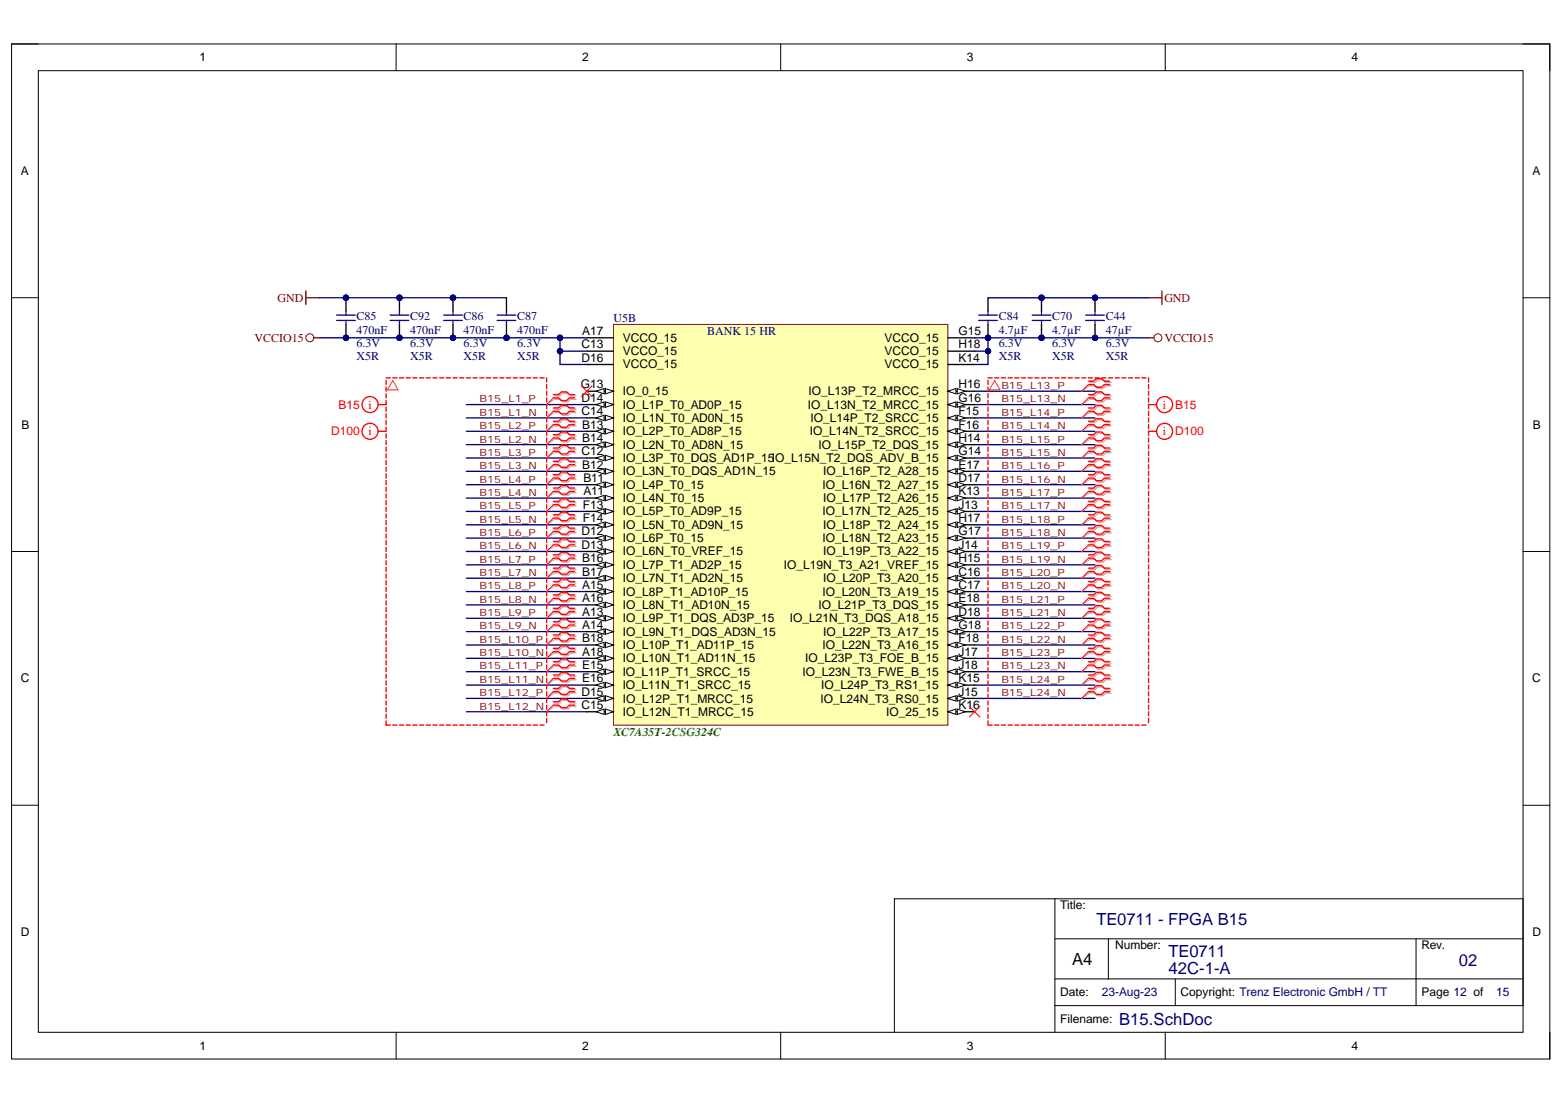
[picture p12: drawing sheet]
<svg xmlns="http://www.w3.org/2000/svg" width="297mm" height="210mm" viewBox="0 0 297 210" stroke-linecap="round" stroke-linejoin="round" font-family="sans-serif">
<defs><g id="words">
<g font-size="3.2" fill="#000080">
<text x="208.4" y="175.8">TE0711 - FPGA B15</text>
<text x="222.1" y="185.2">42C-1-A</text>
<text x="222.1" y="181.9">TE0711</text>
<text x="277.2" y="183.6">02</text>
<text x="212.7" y="194.8">B15.SchDoc</text>
</g>
<text font-size="3.2" x="203.8" y="183.4">A4</text>
<g font-size="2.3">
<text x="37.9" y="11.7">1</text>
<text x="110.7" y="11.7">2</text>
<text x="183.8" y="11.7">3</text>
<text x="256.8" y="11.7">4</text>
<text x="4" y="33.3">A</text>
<text x="291.2" y="33.3">A</text>
<text x="110.6" y="63.7">A17</text>
<text x="118.4" y="65">VCCO_15</text>
<text x="168.1" y="65">VCCO_15</text>
<text x="182.2" y="63.7">G15</text>
<text x="110.5" y="66.3">C13</text>
<text x="110.5" y="68.8">D16</text>
<text x="118.4" y="67.5">VCCO_15</text>
<text x="118.4" y="70.1">VCCO_15</text>
<text x="168.1" y="70.1">VCCO_15</text>
<text x="168.1" y="67.5">VCCO_15</text>
<text x="182.2" y="68.8">K14</text>
<text x="182.2" y="66.3">H18</text>
<text x="110.4" y="73.9">G13</text>
<text x="110.5" y="76.4">D14</text>
<text x="118.4" y="75.1">IO_0_15</text>
<text x="118.4" y="77.7">IO_L1P_T0_AD0P_15</text>
<text x="153.5" y="77.7">IO_L13N_T2_MRCC_15</text>
<text x="153.7" y="75.1">IO_L13P_T2_MRCC_15</text>
<text x="182.2" y="73.9">H16</text>
<text x="182.2" y="76.4">G16</text>
<text x="4.1" y="81.5">B</text>
<text x="110.5" y="79">C14</text>
<text x="110.6" y="81.5">B13</text>
<text x="118.4" y="80.2">IO_L1N_T0_AD0N_15</text>
<text x="118.4" y="82.8">IO_L2P_T0_AD8P_15</text>
<text x="153.9" y="82.8">IO_L14N_T2_SRCC_15</text>
<text x="154.1" y="80.2">IO_L14P_T2_SRCC_15</text>
<text x="182.2" y="79">F15</text>
<text x="182.2" y="81.5">F16</text>
<text x="291.3" y="81.5">B</text>
<text x="110.5" y="86.6">C12</text>
<text x="110.6" y="84">B14</text>
<text x="110.6" y="89.1">B12</text>
<text x="118.4" y="85.3">IO_L2N_T0_AD8N_15</text>
<text x="118.4" y="87.9">IO_L3P_T0_DQS_AD1P_15IO_L15N_T2_DQS_ADV_B_15</text>
<text x="155.5" y="85.3">IO_L15P_T2_DQS_15</text>
<text x="182.2" y="84">H14</text>
<text x="182.2" y="86.6">G14</text>
<text x="182.2" y="89.1">E17</text>
<text x="110.9" y="91.7">B11</text>
<text x="110.9" y="94.2">A11</text>
<text x="118.4" y="90.4">IO_L3N_T0_DQS_AD1N_15</text>
<text x="118.4" y="92.9">IO_L4P_T0_15</text>
<text x="118.4" y="95.5">IO_L4N_T0_15</text>
<text x="156.3" y="92.9">IO_L16N_T2_A27_15</text>
<text x="156.4" y="90.4">IO_L16P_T2_A28_15</text>
<text x="156.4" y="95.5">IO_L17P_T2_A26_15</text>
<text x="182.2" y="91.7">D17</text>
<text x="182.2" y="94.2">K13</text>
<text x="110.5" y="101.8">D12</text>
<text x="110.7" y="96.7">F13</text>
<text x="110.7" y="99.3">F14</text>
<text x="118.4" y="98">IO_L5P_T0_AD9P_15</text>
<text x="118.4" y="100.5">IO_L5N_T0_AD9N_15</text>
<text x="156.3" y="98">IO_L17N_T2_A25_15</text>
<text x="156.4" y="100.5">IO_L18P_T2_A24_15</text>
<text x="182.2" y="96.7">J13</text>
<text x="182.2" y="99.3">H17</text>
<text x="182.2" y="101.8">G17</text>
<text x="110.5" y="104.3">D13</text>
<text x="110.6" y="106.9">B16</text>
<text x="118.4" y="103.1">IO_L6P_T0_15</text>
<text x="118.4" y="105.6">IO_L6N_T0_VREF_15</text>
<text x="156.3" y="103.1">IO_L18N_T2_A23_15</text>
<text x="156.4" y="105.6">IO_L19P_T3_A22_15</text>
<text x="182.2" y="104.3">J14</text>
<text x="182.2" y="106.9">H15</text>
<text x="110.6" y="109.4">B17</text>
<text x="110.6" y="112">A15</text>
<text x="118.4" y="108.2">IO_L7P_T1_AD2P_15</text>
<text x="118.4" y="110.7">IO_L7N_T1_AD2N_15</text>
<text x="118.4" y="113.2">IO_L8P_T1_AD10P_15</text>
<text x="149" y="108.2">IO_L19N_T3_A21_VREF_15</text>
<text x="156.3" y="113.2">IO_L20N_T3_A19_15</text>
<text x="156.4" y="110.7">IO_L20P_T3_A20_15</text>
<text x="182.2" y="109.4">C16</text>
<text x="182.2" y="112">C17</text>
<text x="110.6" y="114.5">A16</text>
<text x="110.6" y="117.1">A13</text>
<text x="110.6" y="119.6">A14</text>
<text x="118.4" y="115.8">IO_L8N_T1_AD10N_15</text>
<text x="118.4" y="118.3">IO_L9P_T1_DQS_AD3P_15</text>
<text x="150.1" y="118.3">IO_L21N_T3_DQS_A18_15</text>
<text x="155.5" y="115.8">IO_L21P_T3_DQS_15</text>
<text x="182.2" y="114.5">E18</text>
<text x="182.2" y="117.1">D18</text>
<text x="182.2" y="119.6">G18</text>
<text x="110.6" y="122.1">B18</text>
<text x="110.6" y="124.7">A18</text>
<text x="118.4" y="120.9">IO_L9N_T1_DQS_AD3N_15</text>
<text x="118.4" y="123.4">IO_L10P_T1_AD11P_15</text>
<text x="118.4" y="125.9">IO_L10N_T1_AD11N_15</text>
<text x="153" y="125.9">IO_L23P_T3_FOE_B_15</text>
<text x="156.3" y="123.4">IO_L22N_T3_A16_15</text>
<text x="156.4" y="120.9">IO_L22P_T3_A17_15</text>
<text x="182.2" y="122.1">F18</text>
<text x="182.2" y="124.7">J17</text>
<text x="4" y="129.7">C</text>
<text x="110.6" y="127.2">E15</text>
<text x="110.6" y="129.7">E16</text>
<text x="118.4" y="128.5">IO_L11P_T1_SRCC_15</text>
<text x="118.4" y="131">IO_L11N_T1_SRCC_15</text>
<text x="152.5" y="128.5">IO_L23N_T3_FWE_B_15</text>
<text x="156" y="131">IO_L24P_T3_RS1_15</text>
<text x="182.2" y="127.2">J18</text>
<text x="182.2" y="129.7">K15</text>
<text x="291.2" y="129.7">C</text>
<text x="110.5" y="132.3">D15</text>
<text x="110.5" y="134.8">C15</text>
<text x="118.4" y="133.6">IO_L12P_T1_MRCC_15</text>
<text x="118.4" y="136.1">IO_L12N_T1_MRCC_15</text>
<text x="155.9" y="133.6">IO_L24N_T3_RS0_15</text>
<text x="168.4" y="136.1">IO_25_15</text>
<text x="182.2" y="132.3">J15</text>
<text x="182.2" y="134.8">K16</text>
<text x="201.5" y="172.9">Title:</text>
<text x="4" y="178">D</text>
<text x="291.2" y="178">D</text>
<text x="211.9" y="180.5">Number:</text>
<text x="270.1" y="180.5">Rev.</text>
<text x="201.5" y="189.4">Date:</text>
<text x="224.4" y="189.4">Copyright: Trenz Electronic GmbH / TT</text>
<text x="270.1" y="189.4">Page 12 of</text>
<text x="201.5" y="194.5">Filename:</text>
<text x="37.9" y="199.6">1</text>
<text x="110.7" y="199.6">2</text>
<text x="183.8" y="199.6">3</text>
<text x="256.8" y="199.6">4</text>
</g>
<g font-size="2.3" fill="#800000">
<text x="52.7" y="57.3">GND</text>
<text x="221.3" y="57.3">GND</text>
<text x="48.3" y="65">VCCIO15</text>
<text x="221.3" y="65">VCCIO15</text>
</g>
<g font-size="2.3" fill="#000080">
<text x="67.8" y="60.9">C85</text>
<text x="67.8" y="63.5">470nF</text>
<text x="78" y="60.9">C92</text>
<text x="78" y="63.5">470nF</text>
<text x="88.1" y="60.9">C86</text>
<text x="88.1" y="63.5">470nF</text>
<text x="98.3" y="60.9">C87</text>
<text x="98.3" y="63.5">470nF</text>
<text x="116.6" y="61.2">U5B</text>
<text x="134.4" y="63.7">BANK 15 HR</text>
<text x="189.8" y="60.9">C84</text>
<text x="189.8" y="63.5">4.7µF</text>
<text x="200" y="60.9">C70</text>
<text x="200" y="63.5">4.7µF</text>
<text x="210.1" y="60.9">C44</text>
<text x="210.1" y="63.5">47µF</text>
<text x="67.8" y="66">6.3V</text>
<text x="67.8" y="68.5">X5R</text>
<text x="78" y="66">6.3V</text>
<text x="78" y="68.5">X5R</text>
<text x="88.1" y="66">6.3V</text>
<text x="88.1" y="68.5">X5R</text>
<text x="98.3" y="66">6.3V</text>
<text x="98.3" y="68.5">X5R</text>
<text x="189.8" y="66">6.3V</text>
<text x="189.8" y="68.5">X5R</text>
<text x="200" y="66">6.3V</text>
<text x="200" y="68.5">X5R</text>
<text x="210.1" y="66">6.3V</text>
<text x="210.1" y="68.5">X5R</text>
<text x="209.4" y="189.4">23-Aug-23</text>
<text x="284.3" y="189.4">15</text>
</g>
<g font-size="2.3" fill="#f00">
<text x="64.3" y="77.7">B15</text>
<text x="70" y="77.7">i</text>
<text x="221" y="77.7">i</text>
<text x="223.3" y="77.7">B15</text>
<text x="62.9" y="82.8">D100</text>
<text x="70" y="82.7">i</text>
<text x="221" y="82.7">i</text>
<text x="223.3" y="82.8">D100</text>
</g>
<text font-size="2.3" fill="#008000" x="116.6" y="139.9">XC7A35T-2CSG324C</text>
<g font-size="1.9" fill="#800000">
<text x="91.2" y="76.5">B15_L1_P</text>
<text x="190.3" y="73.9">B15_L13_P</text>
<text x="190.3" y="76.5">B15_L13_N</text>
<text x="91.2" y="81.6">B15_L2_P</text>
<text x="91.2" y="79.1">B15_L1_N</text>
<text x="190.3" y="79.1">B15_L14_P</text>
<text x="190.3" y="81.6">B15_L14_N</text>
<text x="91.2" y="84.1">B15_L2_N</text>
<text x="91.2" y="86.7">B15_L3_P</text>
<text x="91.2" y="89.2">B15_L3_N</text>
<text x="190.3" y="84.1">B15_L15_P</text>
<text x="190.3" y="86.7">B15_L15_N</text>
<text x="190.3" y="89.2">B15_L16_P</text>
<text x="91.2" y="91.7">B15_L4_P</text>
<text x="91.2" y="94.3">B15_L4_N</text>
<text x="190.3" y="91.7">B15_L16_N</text>
<text x="190.3" y="94.3">B15_L17_P</text>
<text x="91.2" y="96.8">B15_L5_P</text>
<text x="91.2" y="99.3">B15_L5_N</text>
<text x="91.2" y="101.9">B15_L6_P</text>
<text x="190.3" y="99.3">B15_L18_P</text>
<text x="190.3" y="101.9">B15_L18_N</text>
<text x="190.3" y="96.8">B15_L17_N</text>
<text x="91.2" y="107">B15_L7_P</text>
<text x="91.2" y="104.4">B15_L6_N</text>
<text x="190.3" y="107">B15_L19_N</text>
<text x="190.3" y="104.4">B15_L19_P</text>
<text x="91.2" y="109.5">B15_L7_N</text>
<text x="91.2" y="112.1">B15_L8_P</text>
<text x="190.3" y="109.5">B15_L20_P</text>
<text x="190.3" y="112.1">B15_L20_N</text>
<text x="91.2" y="114.6">B15_L8_N</text>
<text x="91.2" y="117.1">B15_L9_P</text>
<text x="91.2" y="119.7">B15_L9_N</text>
<text x="190.3" y="119.7">B15_L22_P</text>
<text x="190.3" y="114.6">B15_L21_P</text>
<text x="190.3" y="117.1">B15_L21_N</text>
<text x="91.2" y="122.2">B15_L10_P</text>
<text x="91.2" y="124.7">B15_L10_N</text>
<text x="190.3" y="122.2">B15_L22_N</text>
<text x="190.3" y="124.7">B15_L23_P</text>
<text x="91.2" y="127.3">B15_L11_P</text>
<text x="91.2" y="129.8">B15_L11_N</text>
<text x="190.3" y="127.3">B15_L23_N</text>
<text x="190.3" y="129.8">B15_L24_P</text>
<text x="91.2" y="132.4">B15_L12_P</text>
<text x="91.2" y="134.9">B15_L12_N</text>
<text x="190.3" y="132.4">B15_L24_N</text>
</g>
</g></defs>
<path d="M2.2 8.4h292.3v193h-292.3z" fill="none" stroke="#000" stroke-width=".19"/>
<path d="M7.3 13.4h282.1v182.9h-282.1z" fill-rule="evenodd" fill="#fff"/>
<g fill="none" stroke="#000" stroke-width=".19">
<path d="M2.2 8.4h5.1M7.3 13.4h282.1v182.9h-282.1zM75.3 8.4v5M148.4 8.4v5M221.4 8.4v5M289.4 8.4h5.1v5M2.2 56.6h5.1M289.4 56.6h5.1M2.2 104.9h5.1M289.4 104.9h5.1M2.2 153.1h5.1M289.4 153.1h5.1"/>
<path d="M200.5 170.9v25.4M200.5 178.5h88.9M210.6 178.5v7.6M269.1 178.5v12.7M75.3 196.3v5.1M148.4 196.3v5.1M200.5 191.2h88.9v-20.3h-119.4v25.4M200.5 186.1h88.9M221.4 196.3v5.1M223.4 186.1v5.1M294.5 196.3v5.1"/>
</g>
<path d="M106.4 66.8h5.1" fill="none" stroke="#000080" stroke-width=".25"/>
<circle cx="106.4" cy="66.8" r=".51" fill="#000080"/>
<circle cx="106.4" cy="66.8" r=".51" fill="none" stroke="#000080" stroke-width=".19"/>
<g fill="none" stroke="#000080" stroke-width=".25">
<path d="M88.6 76.9h22.9M88.6 79.5h22.9M185.2 74.4h22.9M185.2 76.9h22.9M185.2 79.5h22.9M88.6 89.6h22.9M88.6 87.1h22.9M88.6 82h22.9M88.6 84.5h22.9M88.6 92.2h22.9M88.6 99.8h22.9M88.6 94.7h22.9"/>
<path d="M88.6 97.2h22.9M185.2 89.6h22.9M185.2 87.1h22.9M185.2 82h22.9M185.2 84.5h22.9M185.2 92.2h22.9M185.2 99.8h22.9M185.2 94.7h22.9M185.2 97.2h22.9M88.6 117.6h22.9M88.6 112.5h22.9M88.6 115h22.9"/>
<path d="M88.6 109.9h22.9M88.6 107.4h22.9M88.6 102.3h22.9M88.6 104.9h22.9M185.2 117.6h22.9M185.2 112.5h22.9M185.2 115h22.9M185.2 109.9h22.9M185.2 107.4h22.9M185.2 102.3h22.9M185.2 104.9h22.9M88.6 120.1h22.9"/>
<path d="M88.6 122.6h22.9M88.6 125.2h22.9M88.6 127.7h22.9M88.6 130.3h22.9M88.6 132.8h22.9M88.6 135.3h22.9M185.2 120.1h22.9M185.2 122.6h22.9M185.2 125.2h22.9M185.2 127.7h22.9M185.2 132.8h22.9M185.2 130.3h22.9"/>
</g>
<g fill="none" stroke="#d0a3a3" stroke-width=".25">
<path d="M105.4 75.3h1l.5-.5h1l.6 .5h1M105.4 75.9h1l.5 .5h1l.6-.5h1M105.4 77.8h1l.5-.5h1l.6 .5h1M105.4 78.4h1l.5 .6h1l.6-.6h1M207.1 77.8h1l.5-.5h1l.5 .5h1M207.1 78.4h1l.5 .6h1l.5-.6h1M207.1 75.3h1l.5-.5h1l.5 .5h1M207.1 75.9h1l.5 .5h1l.5-.5h1M207.1 72.7h1l.5-.5h1l.5 .5h1M207.1 73.4h1l.5 .5h1l.5-.5h1M105.4 80.4h1l.5-.6h1l.6 .6h1M105.4 81h1l.5 .5h1l.6-.5h1"/>
<path d="M105.4 82.9h1l.5-.5h1l.6 .5h1M105.4 83.5h1l.5 .5h1l.6-.5h1M105.4 85.4h1l.5-.5h1l.6 .5h1M105.4 86.1h1l.5 .5h1l.6-.5h1M105.4 88h1l.5-.5h1l.6 .5h1M105.4 88.6h1l.5 .5h1l.6-.5h1M105.4 90.5h1l.5-.5h1l.6 .5h1M105.4 91.1h1l.5 .5h1l.6-.5h1M105.4 93h1l.5-.5h1l.6 .5h1M105.4 93.7h1l.5 .5h1l.6-.5h1M105.4 95.6h1l.5-.5h1l.6 .5h1M105.4 96.2h1l.5 .5h1l.6-.5h1"/>
<path d="M105.4 98.1h1l.5-.5h1l.6 .5h1M105.4 98.8h1l.5 .5h1l.6-.5h1M207.1 98.1h1l.5-.5h1l.5 .5h1M207.1 98.8h1l.5 .5h1l.5-.5h1M207.1 90.5h1l.5-.5h1l.5 .5h1M207.1 91.1h1l.5 .6h1l.5-.6h1M207.1 88h1l.5-.5h1l.5 .5h1M207.1 88.6h1l.5 .5h1l.5-.5h1M207.1 85.4h1l.5-.5h1l.5 .5h1M207.1 86.1h1l.5 .5h1l.5-.5h1M207.1 82.9h1l.5-.5h1l.5 .5h1M207.1 83.5h1l.5 .5h1l.5-.5h1"/>
<path d="M207.1 80.4h1l.5-.6h1l.5 .6h1M207.1 81h1l.5 .5h1l.5-.5h1M207.1 95.6h1l.5-.5h1l.5 .5h1M207.1 96.2h1l.5 .5h1l.5-.5h1M207.1 93h1l.5-.5h1l.5 .5h1M207.1 93.7h1l.5 .5h1l.5-.5h1M105.4 105.7h1l.5-.5h1l.6 .5h1M105.4 106.4h1l.5 .5h1l.6-.5h1M105.4 108.3h1l.5-.5h1l.6 .5h1M105.4 108.9h1l.5 .5h1l.6-.5h1M105.4 110.8h1l.5-.5h1l.6 .5h1M105.4 111.5h1l.5 .5h1l.6-.5h1"/>
<path d="M105.4 113.4h1l.5-.5h1l.6 .5h1M105.4 114h1l.5 .5h1l.6-.5h1M105.4 115.9h1l.5-.5h1l.6 .5h1M105.4 116.5h1l.5 .5h1l.6-.5h1M105.4 118.4h1l.5-.5h1l.6 .5h1M105.4 119.1h1l.5 .5h1l.6-.5h1M105.4 100.7h1l.5-.5h1l.6 .5h1M105.4 101.3h1l.5 .5h1l.6-.5h1M105.4 103.2h1l.5-.5h1l.6 .5h1M105.4 103.8h1l.5 .5h1l.6-.5h1M207.1 100.7h1l.5-.5h1l.5 .5h1M207.1 101.3h1l.5 .5h1l.5-.5h1"/>
<path d="M207.1 118.4h1l.5-.5h1l.5 .5h1M207.1 119.1h1l.5 .5h1l.5-.5h1M207.1 115.9h1l.5-.5h1l.5 .5h1M207.1 116.5h1l.5 .6h1l.5-.6h1M207.1 113.4h1l.5-.5h1l.5 .5h1M207.1 114h1l.5 .5h1l.5-.5h1M207.1 110.8h1l.5-.5h1l.5 .5h1M207.1 111.5h1l.5 .5h1l.5-.5h1M207.1 108.3h1l.5-.5h1l.5 .5h1M207.1 108.9h1l.5 .5h1l.5-.5h1M207.1 105.7h1l.5-.5h1l.5 .5h1M207.1 106.4h1l.5 .5h1l.5-.5h1"/>
<path d="M207.1 103.2h1l.5-.5h1l.5 .5h1M207.1 103.8h1l.5 .6h1l.5-.6h1M105.4 133.7h1l.5-.5h1l.6 .5h1M105.4 134.3h1l.5 .5h1l.6-.5h1M105.4 131.1h1l.5-.5h1l.6 .5h1M105.4 131.8h1l.5 .5h1l.6-.5h1M105.4 128.6h1l.5-.5h1l.6 .5h1M105.4 129.2h1l.5 .5h1l.6-.5h1M105.4 126.1h1l.5-.6h1l.6 .6h1M105.4 126.7h1l.5 .5h1l.6-.5h1M105.4 123.5h1l.5-.5h1l.6 .5h1M105.4 124.2h1l.5 .5h1l.6-.5h1"/>
<path d="M105.4 121h1l.5-.5h1l.6 .5h1M105.4 121.6h1l.5 .5h1l.6-.5h1M207.1 121h1l.5-.5h1l.5 .5h1M207.1 121.6h1l.5 .5h1l.5-.5h1M207.1 126.1h1l.5-.5h1l.5 .5h1M207.1 126.7h1l.5 .5h1l.5-.5h1M207.1 123.5h1l.5-.5h1l.5 .5h1M207.1 124.2h1l.5 .5h1l.5-.5h1M207.1 131.1h1l.5-.5h1l.5 .5h1M207.1 131.8h1l.5 .5h1l.5-.5h1M207.1 128.6h1l.5-.5h1l.5 .5h1M207.1 129.2h1l.5 .5h1l.5-.5h1"/>
</g>
<g fill="none" stroke="#d0a3a3" stroke-width=".19">
<path d="M105.4 75.9l-1.5 1M105.4 78.4l-1.5 1.1M207.1 78.4l-1.5 1.1M207.1 75.9l-1.5 1M207.1 73.4l-1.5 1M105.4 81l-1.5 1M105.4 83.5l-1.5 1M105.4 86.1l-1.5 1M105.4 88.6l-1.5 1M105.4 91.1l-1.5 1.1M105.4 93.7l-1.5 1M105.4 96.2l-1.5 1"/>
<path d="M105.4 98.8l-1.5 1M207.1 98.8l-1.5 1M207.1 91.1l-1.5 1.1M207.1 88.6l-1.5 1M207.1 86.1l-1.5 1M207.1 83.5l-1.5 1M207.1 81l-1.5 1M207.1 96.2l-1.5 1M207.1 93.7l-1.5 1M105.4 106.4l-1.5 1M105.4 108.9l-1.5 1M105.4 111.5l-1.5 1"/>
<path d="M105.4 114l-1.5 1M105.4 116.5l-1.5 1.1M105.4 119.1l-1.5 1M105.4 101.3l-1.5 1M105.4 103.8l-1.5 1.1M207.1 101.3l-1.5 1M207.1 119.1l-1.5 1M207.1 116.5l-1.5 1.1M207.1 114l-1.5 1M207.1 111.5l-1.5 1M207.1 108.9l-1.5 1M207.1 106.4l-1.5 1"/>
<path d="M207.1 103.8l-1.5 1.1M105.4 134.3l-1.5 1M105.4 131.8l-1.5 1M105.4 129.2l-1.5 1.1M105.4 126.7l-1.5 1M105.4 124.2l-1.5 1M105.4 121.6l-1.5 1M207.1 121.6l-1.5 1M207.1 126.7l-1.5 1M207.1 124.2l-1.5 1M207.1 131.8l-1.5 1M207.1 129.2l-1.5 1.1"/>
</g>
<g fill="none" stroke="#f00" stroke-width=".25">
<path d="M105.2 75h1l.5-.5h1l.5 .5h1M105.2 75.7h1l.5 .5h1l.5-.5h1M105.2 77.6h1l.5-.6h1l.5 .6h1M105.2 78.2h1l.5 .5h1l.5-.5h1M206.8 77.6h1.1l.5-.5h1l.5 .5h1M206.8 78.2h1.1l.5 .5h1l.5-.5h1M206.8 75h1.1l.5-.5h1l.5 .5h1M206.8 75.7h1.1l.5 .5h1l.5-.5h1M206.8 72.5h1.1l.5-.5h1l.5 .5h1M206.8 73.1h1.1l.5 .5h1l.5-.5h1M105.2 80.1h1l.5-.5h1l.5 .5h1M105.2 80.7h1l.5 .5h1l.5-.5h1"/>
<path d="M105.2 82.6h1l.5-.5h1l.5 .5h1M105.2 83.3h1l.5 .5h1l.5-.5h1M105.2 85.2h1l.5-.5h1l.5 .5h1M105.2 85.8h1l.5 .5h1l.5-.5h1M105.2 87.7h1l.5-.5h1l.5 .5h1M105.2 88.3h1l.5 .6h1l.5-.6h1M105.2 90.3h1l.5-.6h1l.5 .6h1M105.2 90.9h1l.5 .5h1l.5-.5h1M105.2 92.8h1l.5-.5h1l.5 .5h1M105.2 93.4h1l.5 .5h1l.5-.5h1M105.2 95.3h1l.5-.5h1l.5 .5h1M105.2 96h1l.5 .5h1l.5-.5h1"/>
<path d="M105.2 97.9h1l.5-.5h1l.5 .5h1M105.2 98.5h1l.5 .5h1l.5-.5h1M206.8 97.9h1.1l.5-.5h1l.5 .5h1M206.8 98.5h1.1l.5 .5h1l.5-.5h1M206.8 90.3h1.1l.5-.6h1l.5 .6h1M206.8 90.9h1.1l.5 .5h1l.5-.5h1M206.8 87.7h1.1l.5-.5h1l.5 .5h1M206.8 88.3h1.1l.5 .6h1l.5-.6h1M206.8 85.2h1.1l.5-.5h1l.5 .5h1M206.8 85.8h1.1l.5 .5h1l.5-.5h1M206.8 82.6h1.1l.5-.5h1l.5 .5h1M206.8 83.3h1.1l.5 .5h1l.5-.5h1"/>
<path d="M206.8 80.1h1.1l.5-.5h1l.5 .5h1M206.8 80.7h1.1l.5 .5h1l.5-.5h1M206.8 95.3h1.1l.5-.5h1l.5 .5h1M206.8 96h1.1l.5 .5h1l.5-.5h1M206.8 92.8h1.1l.5-.5h1l.5 .5h1M206.8 93.4h1.1l.5 .5h1l.5-.5h1M105.2 105.5h1l.5-.5h1l.5 .5h1M105.2 106.1h1l.5 .5h1l.5-.5h1M105.2 108h1l.5-.5h1l.5 .5h1M105.2 108.7h1l.5 .5h1l.5-.5h1M105.2 110.6h1l.5-.5h1l.5 .5h1M105.2 111.2h1l.5 .5h1l.5-.5h1"/>
<path d="M105.2 113.1h1l.5-.5h1l.5 .5h1M105.2 113.7h1l.5 .6h1l.5-.6h1M105.2 115.6h1l.5-.5h1l.5 .5h1M105.2 116.3h1l.5 .5h1l.5-.5h1M105.2 118.2h1l.5-.5h1l.5 .5h1M105.2 118.8h1l.5 .5h1l.5-.5h1M105.2 100.4h1l.5-.5h1l.5 .5h1M105.2 101h1l.5 .6h1l.5-.6h1M105.2 102.9h1l.5-.5h1l.5 .5h1M105.2 103.6h1l.5 .5h1l.5-.5h1M206.8 100.4h1.1l.5-.5h1l.5 .5h1M206.8 101h1.1l.5 .6h1l.5-.6h1"/>
<path d="M206.8 118.2h1.1l.5-.5h1l.5 .5h1M206.8 118.8h1.1l.5 .5h1l.5-.5h1M206.8 115.6h1.1l.5-.5h1l.5 .5h1M206.8 116.3h1.1l.5 .5h1l.5-.5h1M206.8 113.1h1.1l.5-.5h1l.5 .5h1M206.8 113.7h1.1l.5 .6h1l.5-.6h1M206.8 110.6h1.1l.5-.5h1l.5 .5h1M206.8 111.2h1.1l.5 .5h1l.5-.5h1M206.8 108h1.1l.5-.5h1l.5 .5h1M206.8 108.7h1.1l.5 .5h1l.5-.5h1M206.8 105.5h1.1l.5-.5h1l.5 .5h1M206.8 106.1h1.1l.5 .5h1l.5-.5h1"/>
<path d="M206.8 102.9h1.1l.5-.5h1l.5 .5h1M206.8 103.6h1.1l.5 .5h1l.5-.5h1M105.2 133.4h1l.5-.5h1l.5 .5h1M105.2 134.1h1l.5 .5h1l.5-.5h1M105.2 130.9h1l.5-.5h1l.5 .5h1M105.2 131.5h1l.5 .5h1l.5-.5h1M105.2 128.3h1l.5-.5h1l.5 .5h1M105.2 129h1l.5 .5h1l.5-.5h1M105.2 125.8h1l.5-.5h1l.5 .5h1M105.2 126.4h1l.5 .5h1l.5-.5h1M105.2 123.3h1l.5-.5h1l.5 .5h1M105.2 123.9h1l.5 .5h1l.5-.5h1"/>
<path d="M105.2 120.7h1l.5-.5h1l.5 .5h1M105.2 121.4h1l.5 .5h1l.5-.5h1M206.8 120.7h1.1l.5-.5h1l.5 .5h1M206.8 121.4h1.1l.5 .5h1l.5-.5h1M206.8 125.8h1.1l.5-.5h1l.5 .5h1M206.8 126.4h1.1l.5 .5h1l.5-.5h1M206.8 123.3h1.1l.5-.5h1l.5 .5h1M206.8 123.9h1.1l.5 .5h1l.5-.5h1M206.8 130.9h1.1l.5-.5h1l.5 .5h1M206.8 131.5h1.1l.5 .5h1l.5-.5h1M206.8 128.3h1.1l.5-.5h1l.5 .5h1M206.8 129h1.1l.5 .5h1l.5-.5h1"/>
</g>
<g fill="none" stroke="#f00" stroke-width=".19">
<path d="M105.2 75.7l-1.3 1.2M105.2 78.2l-1.3 1.3M206.8 78.2l-1.2 1.3M206.8 75.7l-1.2 1.2M206.8 73.1l-1.2 1.3M105.2 80.7l-1.3 1.3M105.2 83.3l-1.3 1.2M105.2 85.8l-1.3 1.3M105.2 88.3l-1.3 1.3M105.2 90.9l-1.3 1.3M105.2 93.4l-1.3 1.3M105.2 96l-1.3 1.2"/>
<path d="M105.2 98.5l-1.3 1.3M206.8 98.5l-1.2 1.3M206.8 90.9l-1.2 1.3M206.8 88.3l-1.2 1.3M206.8 85.8l-1.2 1.3M206.8 83.3l-1.2 1.2M206.8 80.7l-1.2 1.3M206.8 96l-1.2 1.2M206.8 93.4l-1.2 1.3M105.2 106.1l-1.3 1.3M105.2 108.7l-1.3 1.2M105.2 111.2l-1.3 1.3"/>
<path d="M105.2 113.7l-1.3 1.3M105.2 116.3l-1.3 1.3M105.2 118.8l-1.3 1.3M105.2 101l-1.3 1.3M105.2 103.6l-1.3 1.3M206.8 101l-1.2 1.3M206.8 118.8l-1.2 1.3M206.8 116.3l-1.2 1.3M206.8 113.7l-1.2 1.3M206.8 111.2l-1.2 1.3M206.8 108.7l-1.2 1.2M206.8 106.1l-1.2 1.3"/>
<path d="M206.8 103.6l-1.2 1.3M105.2 134.1l-1.3 1.2M105.2 131.5l-1.3 1.3M105.2 129l-1.3 1.3M105.2 126.4l-1.3 1.3M105.2 123.9l-1.3 1.3M105.2 121.4l-1.3 1.2M206.8 121.4l-1.2 1.2M206.8 126.4l-1.2 1.3M206.8 123.9l-1.2 1.3M206.8 131.5l-1.2 1.3M206.8 129l-1.2 1.3"/>
</g>
<path d="M116.6 61.7h63.5v76.2h-63.5z" fill-rule="evenodd" fill="#ffffb0"/>
<path d="M116.6 61.7h63.5v76.2h-63.5z" fill="none" stroke="#800000" stroke-width=".19"/>
<path d="M111.5 74.4h5.1" fill="none" stroke="#000" stroke-width=".25"/>
<path d="M115.1 73.9l1.5 .5-1.5 .5z" fill="#f8fcff"/>
<path d="M115.1 73.9l1.5 .5-1.5 .5z" fill="none" stroke="#000" stroke-width=".19"/>
<path d="M113.3 74.4l1.5-.5v1z" fill="#f8fcff"/>
<path d="M113.3 74.4l1.5-.5v1z" fill="none" stroke="#000" stroke-width=".19"/>
<path d="M111.5 64.2h5.1M111.5 66.8h5.1M180.1 74.4h5.1" fill="none" stroke="#000" stroke-width=".25"/>
<path d="M180.1 74.4l1.6-.5v1z" fill="#f8fcff"/>
<path d="M180.1 74.4l1.6-.5v1z" fill="none" stroke="#000" stroke-width=".19"/>
<path d="M181.9 73.9l1.5 .5-1.5 .5z" fill="#f8fcff"/>
<path d="M181.9 73.9l1.5 .5-1.5 .5z" fill="none" stroke="#000" stroke-width=".19"/>
<path d="M111.5 76.9h5.1" fill="none" stroke="#000" stroke-width=".25"/>
<path d="M115.1 76.4l1.5 .5-1.5 .5z" fill="#f8fcff"/>
<path d="M115.1 76.4l1.5 .5-1.5 .5z" fill="none" stroke="#000" stroke-width=".19"/>
<path d="M113.3 76.9l1.5-.5v1z" fill="#f8fcff"/>
<path d="M113.3 76.9l1.5-.5v1z" fill="none" stroke="#000" stroke-width=".19"/>
<path d="M180.1 76.9h5.1" fill="none" stroke="#000" stroke-width=".25"/>
<path d="M180.1 76.9l1.6-.5v1z" fill="#f8fcff"/>
<path d="M180.1 76.9l1.6-.5v1z" fill="none" stroke="#000" stroke-width=".19"/>
<path d="M181.9 76.4l1.5 .5-1.5 .5z" fill="#f8fcff"/>
<path d="M181.9 76.4l1.5 .5-1.5 .5z" fill="none" stroke="#000" stroke-width=".19"/>
<path d="M111.5 79.5h5.1" fill="none" stroke="#000" stroke-width=".25"/>
<path d="M115.1 79l1.5 .5-1.5 .5z" fill="#f8fcff"/>
<path d="M115.1 79l1.5 .5-1.5 .5z" fill="none" stroke="#000" stroke-width=".19"/>
<path d="M113.3 79.5l1.5-.5v1z" fill="#f8fcff"/>
<path d="M113.3 79.5l1.5-.5v1z" fill="none" stroke="#000" stroke-width=".19"/>
<path d="M180.1 79.5h5.1" fill="none" stroke="#000" stroke-width=".25"/>
<path d="M180.1 79.5l1.6-.5v1z" fill="#f8fcff"/>
<path d="M180.1 79.5l1.6-.5v1z" fill="none" stroke="#000" stroke-width=".19"/>
<path d="M181.9 79l1.5 .5-1.5 .5z" fill="#f8fcff"/>
<path d="M181.9 79l1.5 .5-1.5 .5z" fill="none" stroke="#000" stroke-width=".19"/>
<path d="M111.5 82h5.1" fill="none" stroke="#000" stroke-width=".25"/>
<path d="M115.1 81.5l1.5 .5-1.5 .5z" fill="#f8fcff"/>
<path d="M115.1 81.5l1.5 .5-1.5 .5z" fill="none" stroke="#000" stroke-width=".19"/>
<path d="M113.3 82l1.5-.5v1z" fill="#f8fcff"/>
<path d="M113.3 82l1.5-.5v1z" fill="none" stroke="#000" stroke-width=".19"/>
<path d="M180.1 82h5.1" fill="none" stroke="#000" stroke-width=".25"/>
<path d="M180.1 82l1.6-.5v1z" fill="#f8fcff"/>
<path d="M180.1 82l1.6-.5v1z" fill="none" stroke="#000" stroke-width=".19"/>
<path d="M181.9 81.5l1.5 .5-1.5 .5z" fill="#f8fcff"/>
<path d="M181.9 81.5l1.5 .5-1.5 .5z" fill="none" stroke="#000" stroke-width=".19"/>
<path d="M111.5 84.5h5.1" fill="none" stroke="#000" stroke-width=".25"/>
<path d="M115.1 84l1.5 .5-1.5 .5z" fill="#f8fcff"/>
<path d="M115.1 84l1.5 .5-1.5 .5z" fill="none" stroke="#000" stroke-width=".19"/>
<path d="M113.3 84.5l1.5-.5v1z" fill="#f8fcff"/>
<path d="M113.3 84.5l1.5-.5v1z" fill="none" stroke="#000" stroke-width=".19"/>
<path d="M180.1 84.5h5.1" fill="none" stroke="#000" stroke-width=".25"/>
<path d="M180.1 84.5l1.6-.5v1.1z" fill="#f8fcff"/>
<path d="M180.1 84.5l1.6-.5v1.1z" fill="none" stroke="#000" stroke-width=".19"/>
<path d="M181.9 84l1.5 .5-1.5 .6z" fill="#f8fcff"/>
<path d="M181.9 84l1.5 .5-1.5 .6z" fill="none" stroke="#000" stroke-width=".19"/>
<path d="M111.5 87.1h5.1" fill="none" stroke="#000" stroke-width=".25"/>
<path d="M115.1 86.6l1.5 .5-1.5 .5z" fill="#f8fcff"/>
<path d="M115.1 86.6l1.5 .5-1.5 .5z" fill="none" stroke="#000" stroke-width=".19"/>
<path d="M113.3 87.1l1.5-.5v1z" fill="#f8fcff"/>
<path d="M113.3 87.1l1.5-.5v1z" fill="none" stroke="#000" stroke-width=".19"/>
<path d="M180.1 87.1h5.1" fill="none" stroke="#000" stroke-width=".25"/>
<path d="M180.1 87.1l1.6-.5v1z" fill="#f8fcff"/>
<path d="M180.1 87.1l1.6-.5v1z" fill="none" stroke="#000" stroke-width=".19"/>
<path d="M181.9 86.6l1.5 .5-1.5 .5z" fill="#f8fcff"/>
<path d="M181.9 86.6l1.5 .5-1.5 .5z" fill="none" stroke="#000" stroke-width=".19"/>
<path d="M111.5 89.6h5.1" fill="none" stroke="#000" stroke-width=".25"/>
<path d="M115.1 89.1l1.5 .5-1.5 .5z" fill="#f8fcff"/>
<path d="M115.1 89.1l1.5 .5-1.5 .5z" fill="none" stroke="#000" stroke-width=".19"/>
<path d="M113.3 89.6l1.5-.5v1z" fill="#f8fcff"/>
<path d="M113.3 89.6l1.5-.5v1z" fill="none" stroke="#000" stroke-width=".19"/>
<path d="M180.1 89.6h5.1" fill="none" stroke="#000" stroke-width=".25"/>
<path d="M180.1 89.6l1.6-.5v1z" fill="#f8fcff"/>
<path d="M180.1 89.6l1.6-.5v1z" fill="none" stroke="#000" stroke-width=".19"/>
<path d="M181.9 89.1l1.5 .5-1.5 .5z" fill="#f8fcff"/>
<path d="M181.9 89.1l1.5 .5-1.5 .5z" fill="none" stroke="#000" stroke-width=".19"/>
<path d="M111.5 92.2h5.1" fill="none" stroke="#000" stroke-width=".25"/>
<path d="M115.1 91.6l1.5 .6-1.5 .5z" fill="#f8fcff"/>
<path d="M115.1 91.6l1.5 .6-1.5 .5z" fill="none" stroke="#000" stroke-width=".19"/>
<path d="M113.3 92.2l1.5-.6v1.1z" fill="#f8fcff"/>
<path d="M113.3 92.2l1.5-.6v1.1z" fill="none" stroke="#000" stroke-width=".19"/>
<path d="M180.1 92.2h5.1" fill="none" stroke="#000" stroke-width=".25"/>
<path d="M180.1 92.2l1.6-.5v1z" fill="#f8fcff"/>
<path d="M180.1 92.2l1.6-.5v1z" fill="none" stroke="#000" stroke-width=".19"/>
<path d="M181.9 91.7l1.5 .5-1.5 .5z" fill="#f8fcff"/>
<path d="M181.9 91.7l1.5 .5-1.5 .5z" fill="none" stroke="#000" stroke-width=".19"/>
<path d="M111.5 94.7h5.1" fill="none" stroke="#000" stroke-width=".25"/>
<path d="M115.1 94.2l1.5 .5-1.5 .5z" fill="#f8fcff"/>
<path d="M115.1 94.2l1.5 .5-1.5 .5z" fill="none" stroke="#000" stroke-width=".19"/>
<path d="M113.3 94.7l1.5-.5v1z" fill="#f8fcff"/>
<path d="M113.3 94.7l1.5-.5v1z" fill="none" stroke="#000" stroke-width=".19"/>
<path d="M180.1 94.7h5.1" fill="none" stroke="#000" stroke-width=".25"/>
<path d="M180.1 94.7l1.6-.5v1z" fill="#f8fcff"/>
<path d="M180.1 94.7l1.6-.5v1z" fill="none" stroke="#000" stroke-width=".19"/>
<path d="M181.9 94.2l1.5 .5-1.5 .5z" fill="#f8fcff"/>
<path d="M181.9 94.2l1.5 .5-1.5 .5z" fill="none" stroke="#000" stroke-width=".19"/>
<path d="M111.5 97.2h5.1" fill="none" stroke="#000" stroke-width=".25"/>
<path d="M115.1 96.7l1.5 .5-1.5 .5z" fill="#f8fcff"/>
<path d="M115.1 96.7l1.5 .5-1.5 .5z" fill="none" stroke="#000" stroke-width=".19"/>
<path d="M113.3 97.2l1.5-.5v1z" fill="#f8fcff"/>
<path d="M113.3 97.2l1.5-.5v1z" fill="none" stroke="#000" stroke-width=".19"/>
<path d="M180.1 97.2h5.1" fill="none" stroke="#000" stroke-width=".25"/>
<path d="M180.1 97.2l1.6-.5v1.1z" fill="#f8fcff"/>
<path d="M180.1 97.2l1.6-.5v1.1z" fill="none" stroke="#000" stroke-width=".19"/>
<path d="M181.9 96.7l1.5 .5-1.5 .6z" fill="#f8fcff"/>
<path d="M181.9 96.7l1.5 .5-1.5 .6z" fill="none" stroke="#000" stroke-width=".19"/>
<path d="M111.5 99.8h5.1" fill="none" stroke="#000" stroke-width=".25"/>
<path d="M115.1 99.3l1.5 .5-1.5 .5z" fill="#f8fcff"/>
<path d="M115.1 99.3l1.5 .5-1.5 .5z" fill="none" stroke="#000" stroke-width=".19"/>
<path d="M113.3 99.8l1.5-.5v1z" fill="#f8fcff"/>
<path d="M113.3 99.8l1.5-.5v1z" fill="none" stroke="#000" stroke-width=".19"/>
<path d="M180.1 99.8h5.1" fill="none" stroke="#000" stroke-width=".25"/>
<path d="M180.1 99.8l1.6-.5v1z" fill="#f8fcff"/>
<path d="M180.1 99.8l1.6-.5v1z" fill="none" stroke="#000" stroke-width=".19"/>
<path d="M181.9 99.3l1.5 .5-1.5 .5z" fill="#f8fcff"/>
<path d="M181.9 99.3l1.5 .5-1.5 .5z" fill="none" stroke="#000" stroke-width=".19"/>
<path d="M111.5 102.3h5.1" fill="none" stroke="#000" stroke-width=".25"/>
<path d="M115.1 101.8l1.5 .5-1.5 .5z" fill="#f8fcff"/>
<path d="M115.1 101.8l1.5 .5-1.5 .5z" fill="none" stroke="#000" stroke-width=".19"/>
<path d="M113.3 102.3l1.5-.5v1z" fill="#f8fcff"/>
<path d="M113.3 102.3l1.5-.5v1z" fill="none" stroke="#000" stroke-width=".19"/>
<path d="M180.1 102.3h5.1" fill="none" stroke="#000" stroke-width=".25"/>
<path d="M180.1 102.3l1.6-.5v1z" fill="#f8fcff"/>
<path d="M180.1 102.3l1.6-.5v1z" fill="none" stroke="#000" stroke-width=".19"/>
<path d="M181.9 101.8l1.5 .5-1.5 .5z" fill="#f8fcff"/>
<path d="M181.9 101.8l1.5 .5-1.5 .5z" fill="none" stroke="#000" stroke-width=".19"/>
<path d="M111.5 104.9h5.1" fill="none" stroke="#000" stroke-width=".25"/>
<path d="M115.1 104.3l1.5 .6-1.5 .5z" fill="#f8fcff"/>
<path d="M115.1 104.3l1.5 .6-1.5 .5z" fill="none" stroke="#000" stroke-width=".19"/>
<path d="M113.3 104.9l1.5-.6v1.1z" fill="#f8fcff"/>
<path d="M113.3 104.9l1.5-.6v1.1z" fill="none" stroke="#000" stroke-width=".19"/>
<path d="M180.1 104.9h5.1" fill="none" stroke="#000" stroke-width=".25"/>
<path d="M180.1 104.9l1.6-.5v1z" fill="#f8fcff"/>
<path d="M180.1 104.9l1.6-.5v1z" fill="none" stroke="#000" stroke-width=".19"/>
<path d="M181.9 104.4l1.5 .5-1.5 .5z" fill="#f8fcff"/>
<path d="M181.9 104.4l1.5 .5-1.5 .5z" fill="none" stroke="#000" stroke-width=".19"/>
<path d="M111.5 107.4h5.1" fill="none" stroke="#000" stroke-width=".25"/>
<path d="M115.1 106.9l1.5 .5-1.5 .5z" fill="#f8fcff"/>
<path d="M115.1 106.9l1.5 .5-1.5 .5z" fill="none" stroke="#000" stroke-width=".19"/>
<path d="M113.3 107.4l1.5-.5v1z" fill="#f8fcff"/>
<path d="M113.3 107.4l1.5-.5v1z" fill="none" stroke="#000" stroke-width=".19"/>
<path d="M180.1 107.4h5.1" fill="none" stroke="#000" stroke-width=".25"/>
<path d="M180.1 107.4l1.6-.5v1z" fill="#f8fcff"/>
<path d="M180.1 107.4l1.6-.5v1z" fill="none" stroke="#000" stroke-width=".19"/>
<path d="M181.9 106.9l1.5 .5-1.5 .5z" fill="#f8fcff"/>
<path d="M181.9 106.9l1.5 .5-1.5 .5z" fill="none" stroke="#000" stroke-width=".19"/>
<path d="M111.5 109.9h5.1" fill="none" stroke="#000" stroke-width=".25"/>
<path d="M115.1 109.4l1.5 .5-1.5 .5z" fill="#f8fcff"/>
<path d="M115.1 109.4l1.5 .5-1.5 .5z" fill="none" stroke="#000" stroke-width=".19"/>
<path d="M113.3 109.9l1.5-.5v1z" fill="#f8fcff"/>
<path d="M113.3 109.9l1.5-.5v1z" fill="none" stroke="#000" stroke-width=".19"/>
<path d="M180.1 109.9h5.1" fill="none" stroke="#000" stroke-width=".25"/>
<path d="M180.1 109.9l1.6-.5v1z" fill="#f8fcff"/>
<path d="M180.1 109.9l1.6-.5v1z" fill="none" stroke="#000" stroke-width=".19"/>
<path d="M181.9 109.4l1.5 .5-1.5 .5z" fill="#f8fcff"/>
<path d="M181.9 109.4l1.5 .5-1.5 .5z" fill="none" stroke="#000" stroke-width=".19"/>
<path d="M111.5 112.5h5.1" fill="none" stroke="#000" stroke-width=".25"/>
<path d="M115.1 112l1.5 .5-1.5 .5z" fill="#f8fcff"/>
<path d="M115.1 112l1.5 .5-1.5 .5z" fill="none" stroke="#000" stroke-width=".19"/>
<path d="M113.3 112.5l1.5-.5v1z" fill="#f8fcff"/>
<path d="M113.3 112.5l1.5-.5v1z" fill="none" stroke="#000" stroke-width=".19"/>
<path d="M180.1 112.5h5.1" fill="none" stroke="#000" stroke-width=".25"/>
<path d="M180.1 112.5l1.6-.5v1z" fill="#f8fcff"/>
<path d="M180.1 112.5l1.6-.5v1z" fill="none" stroke="#000" stroke-width=".19"/>
<path d="M181.9 112l1.5 .5-1.5 .5z" fill="#f8fcff"/>
<path d="M181.9 112l1.5 .5-1.5 .5z" fill="none" stroke="#000" stroke-width=".19"/>
<path d="M111.5 115h5.1" fill="none" stroke="#000" stroke-width=".25"/>
<path d="M115.1 114.5l1.5 .5-1.5 .5z" fill="#f8fcff"/>
<path d="M115.1 114.5l1.5 .5-1.5 .5z" fill="none" stroke="#000" stroke-width=".19"/>
<path d="M113.3 115l1.5-.5v1z" fill="#f8fcff"/>
<path d="M113.3 115l1.5-.5v1z" fill="none" stroke="#000" stroke-width=".19"/>
<path d="M180.1 115h5.1" fill="none" stroke="#000" stroke-width=".25"/>
<path d="M180.1 115l1.6-.5v1z" fill="#f8fcff"/>
<path d="M180.1 115l1.6-.5v1z" fill="none" stroke="#000" stroke-width=".19"/>
<path d="M181.9 114.5l1.5 .5-1.5 .5z" fill="#f8fcff"/>
<path d="M181.9 114.5l1.5 .5-1.5 .5z" fill="none" stroke="#000" stroke-width=".19"/>
<path d="M111.5 117.6h5.1" fill="none" stroke="#000" stroke-width=".25"/>
<path d="M115.1 117l1.5 .6-1.5 .5z" fill="#f8fcff"/>
<path d="M115.1 117l1.5 .6-1.5 .5z" fill="none" stroke="#000" stroke-width=".19"/>
<path d="M113.3 117.6l1.5-.6v1.1z" fill="#f8fcff"/>
<path d="M113.3 117.6l1.5-.6v1.1z" fill="none" stroke="#000" stroke-width=".19"/>
<path d="M180.1 117.6h5.1" fill="none" stroke="#000" stroke-width=".25"/>
<path d="M180.1 117.6l1.6-.5v1z" fill="#f8fcff"/>
<path d="M180.1 117.6l1.6-.5v1z" fill="none" stroke="#000" stroke-width=".19"/>
<path d="M181.9 117.1l1.5 .5-1.5 .5z" fill="#f8fcff"/>
<path d="M181.9 117.1l1.5 .5-1.5 .5z" fill="none" stroke="#000" stroke-width=".19"/>
<path d="M111.5 120.1h5.1" fill="none" stroke="#000" stroke-width=".25"/>
<path d="M115.1 119.6l1.5 .5-1.5 .5z" fill="#f8fcff"/>
<path d="M115.1 119.6l1.5 .5-1.5 .5z" fill="none" stroke="#000" stroke-width=".19"/>
<path d="M113.3 120.1l1.5-.5v1z" fill="#f8fcff"/>
<path d="M113.3 120.1l1.5-.5v1z" fill="none" stroke="#000" stroke-width=".19"/>
<path d="M180.1 120.1h5.1" fill="none" stroke="#000" stroke-width=".25"/>
<path d="M180.1 120.1l1.6-.5v1z" fill="#f8fcff"/>
<path d="M180.1 120.1l1.6-.5v1z" fill="none" stroke="#000" stroke-width=".19"/>
<path d="M181.9 119.6l1.5 .5-1.5 .5z" fill="#f8fcff"/>
<path d="M181.9 119.6l1.5 .5-1.5 .5z" fill="none" stroke="#000" stroke-width=".19"/>
<path d="M111.5 122.6h5.1" fill="none" stroke="#000" stroke-width=".25"/>
<path d="M115.1 122.1l1.5 .5-1.5 .5z" fill="#f8fcff"/>
<path d="M115.1 122.1l1.5 .5-1.5 .5z" fill="none" stroke="#000" stroke-width=".19"/>
<path d="M113.3 122.6l1.5-.5v1z" fill="#f8fcff"/>
<path d="M113.3 122.6l1.5-.5v1z" fill="none" stroke="#000" stroke-width=".19"/>
<path d="M180.1 122.6h5.1" fill="none" stroke="#000" stroke-width=".25"/>
<path d="M180.1 122.6l1.6-.5v1z" fill="#f8fcff"/>
<path d="M180.1 122.6l1.6-.5v1z" fill="none" stroke="#000" stroke-width=".19"/>
<path d="M181.9 122.1l1.5 .5-1.5 .5z" fill="#f8fcff"/>
<path d="M181.9 122.1l1.5 .5-1.5 .5z" fill="none" stroke="#000" stroke-width=".19"/>
<path d="M111.5 125.2h5.1" fill="none" stroke="#000" stroke-width=".25"/>
<path d="M115.1 124.7l1.5 .5-1.5 .5z" fill="#f8fcff"/>
<path d="M115.1 124.7l1.5 .5-1.5 .5z" fill="none" stroke="#000" stroke-width=".19"/>
<path d="M113.3 125.2l1.5-.5v1z" fill="#f8fcff"/>
<path d="M113.3 125.2l1.5-.5v1z" fill="none" stroke="#000" stroke-width=".19"/>
<path d="M180.1 125.2h5.1" fill="none" stroke="#000" stroke-width=".25"/>
<path d="M180.1 125.2l1.6-.5v1z" fill="#f8fcff"/>
<path d="M180.1 125.2l1.6-.5v1z" fill="none" stroke="#000" stroke-width=".19"/>
<path d="M181.9 124.7l1.5 .5-1.5 .5z" fill="#f8fcff"/>
<path d="M181.9 124.7l1.5 .5-1.5 .5z" fill="none" stroke="#000" stroke-width=".19"/>
<path d="M111.5 127.7h5.1" fill="none" stroke="#000" stroke-width=".25"/>
<path d="M115.1 127.2l1.5 .5-1.5 .5z" fill="#f8fcff"/>
<path d="M115.1 127.2l1.5 .5-1.5 .5z" fill="none" stroke="#000" stroke-width=".19"/>
<path d="M113.3 127.7l1.5-.5v1z" fill="#f8fcff"/>
<path d="M113.3 127.7l1.5-.5v1z" fill="none" stroke="#000" stroke-width=".19"/>
<path d="M180.1 127.7h5.1" fill="none" stroke="#000" stroke-width=".25"/>
<path d="M180.1 127.7l1.6-.5v1z" fill="#f8fcff"/>
<path d="M180.1 127.7l1.6-.5v1z" fill="none" stroke="#000" stroke-width=".19"/>
<path d="M181.9 127.2l1.5 .5-1.5 .5z" fill="#f8fcff"/>
<path d="M181.9 127.2l1.5 .5-1.5 .5z" fill="none" stroke="#000" stroke-width=".19"/>
<path d="M111.5 130.3h5.1" fill="none" stroke="#000" stroke-width=".25"/>
<path d="M115.1 129.7l1.5 .6-1.5 .5z" fill="#f8fcff"/>
<path d="M115.1 129.7l1.5 .6-1.5 .5z" fill="none" stroke="#000" stroke-width=".19"/>
<path d="M113.3 130.3l1.5-.6v1.1z" fill="#f8fcff"/>
<path d="M113.3 130.3l1.5-.6v1.1z" fill="none" stroke="#000" stroke-width=".19"/>
<path d="M180.1 130.3h5.1" fill="none" stroke="#000" stroke-width=".25"/>
<path d="M180.1 130.3l1.6-.6v1.1z" fill="#f8fcff"/>
<path d="M180.1 130.3l1.6-.6v1.1z" fill="none" stroke="#000" stroke-width=".19"/>
<path d="M181.9 129.7l1.5 .6-1.5 .5z" fill="#f8fcff"/>
<path d="M181.9 129.7l1.5 .6-1.5 .5z" fill="none" stroke="#000" stroke-width=".19"/>
<path d="M111.5 132.8h5.1" fill="none" stroke="#000" stroke-width=".25"/>
<path d="M115.1 132.3l1.5 .5-1.5 .5z" fill="#f8fcff"/>
<path d="M115.1 132.3l1.5 .5-1.5 .5z" fill="none" stroke="#000" stroke-width=".19"/>
<path d="M113.3 132.8l1.5-.5v1z" fill="#f8fcff"/>
<path d="M113.3 132.8l1.5-.5v1z" fill="none" stroke="#000" stroke-width=".19"/>
<path d="M180.1 132.8h5.1" fill="none" stroke="#000" stroke-width=".25"/>
<path d="M180.1 132.8l1.6-.5v1z" fill="#f8fcff"/>
<path d="M180.1 132.8l1.6-.5v1z" fill="none" stroke="#000" stroke-width=".19"/>
<path d="M181.9 132.3l1.5 .5-1.5 .5z" fill="#f8fcff"/>
<path d="M181.9 132.3l1.5 .5-1.5 .5z" fill="none" stroke="#000" stroke-width=".19"/>
<path d="M111.5 135.3h5.1" fill="none" stroke="#000" stroke-width=".25"/>
<path d="M115.1 134.8l1.5 .5-1.5 .5z" fill="#f8fcff"/>
<path d="M115.1 134.8l1.5 .5-1.5 .5z" fill="none" stroke="#000" stroke-width=".19"/>
<path d="M113.3 135.3l1.5-.5v1z" fill="#f8fcff"/>
<path d="M113.3 135.3l1.5-.5v1z" fill="none" stroke="#000" stroke-width=".19"/>
<path d="M180.1 135.3h5.1" fill="none" stroke="#000" stroke-width=".25"/>
<path d="M180.1 135.3l1.6-.5v1z" fill="#f8fcff"/>
<path d="M180.1 135.3l1.6-.5v1z" fill="none" stroke="#000" stroke-width=".19"/>
<path d="M181.9 134.8l1.5 .5-1.5 .5z" fill="#f8fcff"/>
<path d="M181.9 134.8l1.5 .5-1.5 .5z" fill="none" stroke="#000" stroke-width=".19"/>
<path d="M111.5 69.3h5.1M180.1 69.3h5.1M180.1 66.8h5.1M180.1 64.2h5.1" fill="none" stroke="#000" stroke-width=".25"/>
<path d="M185.2 64.2h33.1" fill="none" stroke="#000080" stroke-width=".25"/>
<circle cx="187.8" cy="64.2" r=".51" fill="#000080"/>
<circle cx="187.8" cy="64.2" r=".51" fill="none" stroke="#000080" stroke-width=".19"/>
<circle cx="197.9" cy="64.2" r=".51" fill="#000080"/>
<circle cx="197.9" cy="64.2" r=".51" fill="none" stroke="#000080" stroke-width=".19"/>
<circle cx="208.1" cy="64.2" r=".51" fill="#000080"/>
<circle cx="208.1" cy="64.2" r=".51" fill="none" stroke="#000080" stroke-width=".19"/>
<path d="M187.8 64.2v5.1h-2.6" fill="none" stroke="#000080" stroke-width=".25"/>
<circle cx="187.8" cy="66.8" r=".51" fill="#000080"/>
<circle cx="187.8" cy="66.8" r=".51" fill="none" stroke="#000080" stroke-width=".19"/>
<circle cx="187.8" cy="64.2" r=".51" fill="#000080"/>
<circle cx="187.8" cy="64.2" r=".51" fill="none" stroke="#000080" stroke-width=".19"/>
<path d="M185.2 66.8h2.6" fill="none" stroke="#000080" stroke-width=".25"/>
<circle cx="187.8" cy="66.8" r=".51" fill="#000080"/>
<circle cx="187.8" cy="66.8" r=".51" fill="none" stroke="#000080" stroke-width=".19"/>
<path d="M60.7 64.2h45.7" fill="none" stroke="#000080" stroke-width=".25"/>
<circle cx="65.8" cy="64.2" r=".51" fill="#000080"/>
<circle cx="65.8" cy="64.2" r=".51" fill="none" stroke="#000080" stroke-width=".19"/>
<circle cx="75.9" cy="64.2" r=".51" fill="#000080"/>
<circle cx="75.9" cy="64.2" r=".51" fill="none" stroke="#000080" stroke-width=".19"/>
<circle cx="86.1" cy="64.2" r=".51" fill="#000080"/>
<circle cx="86.1" cy="64.2" r=".51" fill="none" stroke="#000080" stroke-width=".19"/>
<circle cx="96.3" cy="64.2" r=".51" fill="#000080"/>
<circle cx="96.3" cy="64.2" r=".51" fill="none" stroke="#000080" stroke-width=".19"/>
<circle cx="106.4" cy="64.2" r=".51" fill="#000080"/>
<circle cx="106.4" cy="64.2" r=".51" fill="none" stroke="#000080" stroke-width=".19"/>
<path d="M106.4 64.2h5.1" fill="none" stroke="#000080" stroke-width=".25"/>
<circle cx="106.4" cy="64.2" r=".51" fill="#000080"/>
<circle cx="106.4" cy="64.2" r=".51" fill="none" stroke="#000080" stroke-width=".19"/>
<path d="M106.4 64.2v5.1h5.1" fill="none" stroke="#000080" stroke-width=".25"/>
<circle cx="106.4" cy="64.2" r=".51" fill="#000080"/>
<circle cx="106.4" cy="64.2" r=".51" fill="none" stroke="#000080" stroke-width=".19"/>
<circle cx="106.4" cy="66.8" r=".51" fill="#000080"/>
<circle cx="106.4" cy="66.8" r=".51" fill="none" stroke="#000080" stroke-width=".19"/>
<path d="M218.3 56.6h2.5M220.8 55.3v2.6M59.7 64.2h1M218.3 64.2h1" fill="none" stroke="#800000" stroke-width=".25"/>
<g fill="none" stroke="#f00" stroke-width=".25">
<path d="M73.4 71.8h.8M73.4 76.1v.8h-1.5M73.4 72.3v.8M73.4 73.6v.8M73.4 74.9v.8M73.4 77.4v.8M73.4 78.7v.8M73.4 79.9v.8M74.6 71.8h.8M75.9 71.8h.8M77.2 71.8h.8M78.5 71.8h.8"/>
<path d="M79.7 71.8h.8M81 71.8h.8M82.3 71.8h.8M83.5 71.8h.8M84.8 71.8h.8M86.1 71.8h.8M87.4 71.8h.8M88.6 71.8h.8M89.9 71.8h.8M91.2 71.8h.8M92.4 71.8h.8M93.7 71.8h.8"/>
<path d="M95 71.8h.8M96.3 71.8h.8M97.5 71.8h.8M98.8 71.8h.8M100.1 71.8h.8M101.3 71.8h.8M102.6 71.8h.8M103.9 71.8v.8M103.9 73.1v.8M103.9 74.4v.8M103.9 75.7v.7M103.9 76.9v.8"/>
<path d="M103.9 78.2v.8M103.9 79.5v.8M187.8 72.3v.8M187.8 73.6v.8M187.8 74.9v.8M187.8 76.1v.8M187.8 77.4v.8M187.8 78.7v.8M187.8 79.9v.8M187.8 71.8h.8M189 71.8h.8M190.3 71.8h.8"/>
<path d="M191.6 71.8h.8M192.9 71.8h.7M194.1 71.8h.8M195.4 71.8h.8M196.7 71.8h.8M197.9 71.8h.8M199.2 71.8h.8M200.5 71.8h.8M201.7 71.8h.8M203 71.8h.8M204.3 71.8h.8M205.6 71.8h.8"/>
<path d="M206.8 71.8h.8M208.1 71.8h.8M209.4 71.8h.8M210.6 71.8h.8M211.9 71.8h.8M213.2 71.8h.8M214.5 71.8h.8M215.7 71.8h.8M217 71.8h.8M218.3 71.8v.8M218.3 73.1v.8M218.3 74.4v.8"/>
<path d="M218.3 75.7v.8M218.3 78.2v.8M218.3 79.5v.8M219.8 76.9h-1.5v.8M73.4 81.2v.8M73.4 82.5v.8M73.4 83.7v.8M73.4 85v.8M73.4 86.3v.8M73.4 87.6v.7M73.4 88.8v.8M73.4 90.1v.8"/>
<path d="M73.4 91.4v.8M73.4 92.6v.8M73.4 93.9v.8M73.4 95.2v.8M73.4 96.4v.8M73.4 97.7v.8M73.4 99v.8M103.9 80.7v.8M103.9 82v.8M103.9 83.3v.8M103.9 84.5v.8M103.9 85.8v.8"/>
<path d="M103.9 87.1v.8M103.9 88.3v.8M103.9 89.6v.8M103.9 90.9v.8M103.9 92.2v.7M103.9 93.4v.8M103.9 94.7v.8M103.9 96v.8M103.9 97.2v.8M103.9 98.5v.8M103.9 99.8v.8M187.8 81.2v.8"/>
<path d="M187.8 82.5v.8M187.8 83.8v.7M187.8 85v.8M187.8 86.3v.8M187.8 87.6v.7M187.8 88.8v.8M187.8 90.1v.8M187.8 91.4v.8M187.8 92.6v.8M187.8 93.9v.8M187.8 95.2v.8M187.8 96.4v.8"/>
<path d="M187.8 97.7v.8M187.8 99v.8M218.3 80.7v.8M218.3 82v.8M218.3 83.3v.8M218.3 84.5v.8M218.3 85.8v.8M218.3 87.1v.8M218.3 88.3v.8M218.3 89.6v.8M218.3 90.9v.8M218.3 92.2v.8"/>
<path d="M218.3 93.4v.8M218.3 94.7v.8M218.3 96v.8M218.3 97.2v.8M218.3 98.5v.8M218.3 99.8v.8M73.4 100.3v.7M73.4 101.5v.8M73.4 102.8v.8M73.4 104.1v.8M73.4 105.3v.8M73.4 106.6v.8"/>
<path d="M73.4 107.9v.8M73.4 109.1v.8M73.4 110.4v.8M73.4 111.7v.8M73.4 112.9v.8M73.4 114.2v.8M73.4 115.5v.8M73.4 116.8v.8M73.4 118v.8M73.4 119.3v.8M103.9 101v.8M103.9 102.3v.8"/>
<path d="M103.9 103.6v.8M103.9 104.9v.7M103.9 106.1v.8M103.9 107.4v.8M103.9 108.7v.8M103.9 109.9v.8M103.9 111.2v.8M103.9 112.5v.8M103.9 113.7v.8M103.9 115v.8M103.9 116.3v.8M103.9 117.6v.7"/>
<path d="M103.9 118.8v.8M187.8 100.3v.7M187.8 101.5v.8M187.8 102.8v.8M187.8 104.1v.8M187.8 105.3v.8M187.8 106.6v.8M187.8 107.9v.8M187.8 109.1v.8M187.8 110.4v.8M187.8 111.7v.8M187.8 113v.7"/>
<path d="M187.8 114.2v.8M187.8 115.5v.8M187.8 116.8v.8M187.8 118v.8M187.8 119.3v.8M218.3 101v.8M218.3 102.3v.8M218.3 103.6v.8M218.3 104.9v.8M218.3 106.1v.8M218.3 107.4v.8M218.3 108.7v.8"/>
<path d="M218.3 109.9v.8M218.3 111.2v.8M218.3 112.5v.8M218.3 113.7v.8M218.3 115v.8M218.3 116.3v.8M218.3 117.6v.7M218.3 118.8v.8M73.4 137.1v.8h.8M73.4 120.6v.8M73.4 121.8v.8M73.4 123.1v.8"/>
<path d="M73.4 124.4v.8M73.4 125.6v.8M73.4 126.9v.8M73.4 128.2v.8M73.4 129.5v.8M73.4 130.7v.8M73.4 132v.8M73.4 133.3v.8M73.4 134.5v.8M73.4 135.8v.8M74.6 137.9h.8M75.9 137.9h.8"/>
<path d="M77.2 137.9h.8M78.5 137.9h.8M79.7 137.9h.8M81 137.9h.8M82.3 137.9h.8M83.5 137.9h.8M84.8 137.9h.8M86.1 137.9h.8M87.4 137.9h.8M88.6 137.9h.8M89.9 137.9h.8M91.2 137.9h.8"/>
<path d="M92.4 137.9h.8M93.7 137.9h.8M95 137.9h.8M96.3 137.9h.8M97.5 137.9h.8M98.8 137.9h.8M100.1 137.9h.8M101.3 137.9h.8M102.6 137.9h.8M103.9 120.1v.8M103.9 121.4v.8M103.9 122.6v.8"/>
<path d="M103.9 123.9v.8M103.9 125.2v.8M103.9 126.4v.8M103.9 127.7v.8M103.9 129v.8M103.9 130.3v.7M103.9 131.5v.8M103.9 132.8v.8M103.9 134.1v.8M103.9 135.3v.8M103.9 136.6v.8M187.8 120.6v.8"/>
<path d="M187.8 121.8v.8M187.8 123.1v.8M187.8 124.4v.8M187.8 125.6v.8M187.8 126.9v.8M187.8 128.2v.8M187.8 129.5v.8M187.8 130.7v.8M187.8 132v.8M187.8 133.3v.8M187.8 134.5v.8M187.8 135.8v.8"/>
<path d="M187.8 137.1v.8h.8M189 137.9h.8M190.3 137.9h.8M191.6 137.9h.8M192.9 137.9h.7M194.1 137.9h.8M195.4 137.9h.8M196.7 137.9h.8M197.9 137.9h.8M199.2 137.9h.8M200.5 137.9h.8M201.7 137.9h.8"/>
<path d="M203 137.9h.8M204.3 137.9h.8M205.6 137.9h.8M206.8 137.9h.8M208.1 137.9h.8M209.4 137.9h.8M210.6 137.9h.8M211.9 137.9h.8M213.2 137.9h.8M214.5 137.9h.8M215.7 137.9h.8M217 137.9h.8"/>
<path d="M218.3 120.1v.8M218.3 121.4v.8M218.3 122.6v.8M218.3 123.9v.8M218.3 125.2v.8M218.3 126.4v.8M218.3 127.7v.8M218.3 129v.8M218.3 130.3v.7M218.3 131.5v.8M218.3 132.8v.8M218.3 134.1v.8"/>
<path d="M218.3 135.3v.8M218.3 136.6v.8"/>
<circle cx="70.3" cy="76.9" r="1.52"/>
<circle cx="221.3" cy="76.9" r="1.53"/>
</g>
<path d="M74.6 72.3l1.1 1.8h-2.1zM189 72.4l1.1 1.7h-2.1z" fill="none" stroke="#f33" stroke-width=".19"/>
<path d="M110.5 73.4l2 2M112.5 73.4l-2 2M184.2 134.3l2 2M186.2 134.3l-2 2" fill="none" stroke="#f00" stroke-width=".19"/>
<g fill="none" stroke="#800000" stroke-width=".19">
<circle cx="58.9" cy="64.2" r=".76"/>
<circle cx="220.1" cy="64.2" r=".76"/>
</g>
<circle cx="187.8" cy="64.2" r=".51" fill="#000080"/>
<circle cx="187.8" cy="64.2" r=".51" fill="none" stroke="#000080" stroke-width=".19"/>
<path d="M187.8 56.6v2.5M187.8 61.7v2.5" fill="none" stroke="#000" stroke-width=".25"/>
<circle cx="187.8" cy="64.2" r=".51" fill="#000080"/>
<circle cx="187.8" cy="64.2" r=".51" fill="none" stroke="#000080" stroke-width=".19"/>
<path d="M186 59.9h3.5M187.8 59.1v.8M186 60.9h3.5M187.8 60.9v.8" fill="none" stroke="#00f" stroke-width=".25"/>
<circle cx="65.7" cy="56.6" r=".51" fill="#000080"/>
<circle cx="65.7" cy="56.6" r=".51" fill="none" stroke="#000080" stroke-width=".19"/>
<circle cx="65.8" cy="64.2" r=".51" fill="#000080"/>
<circle cx="65.8" cy="64.2" r=".51" fill="none" stroke="#000080" stroke-width=".19"/>
<path d="M65.7 56.6v2.5" fill="none" stroke="#000" stroke-width=".25"/>
<circle cx="65.7" cy="56.6" r=".51" fill="#000080"/>
<circle cx="65.7" cy="56.6" r=".51" fill="none" stroke="#000080" stroke-width=".19"/>
<path d="M65.7 61.7v2.5" fill="none" stroke="#000" stroke-width=".25"/>
<circle cx="65.8" cy="64.2" r=".51" fill="#000080"/>
<circle cx="65.8" cy="64.2" r=".51" fill="none" stroke="#000080" stroke-width=".19"/>
<path d="M64 59.9h3.5M65.7 59.1v.8M64 60.9h3.5M65.7 60.9v.8" fill="none" stroke="#00f" stroke-width=".25"/>
<circle cx="86.1" cy="56.6" r=".51" fill="#000080"/>
<circle cx="86.1" cy="56.6" r=".51" fill="none" stroke="#000080" stroke-width=".19"/>
<circle cx="86.1" cy="64.2" r=".51" fill="#000080"/>
<circle cx="86.1" cy="64.2" r=".51" fill="none" stroke="#000080" stroke-width=".19"/>
<path d="M86.1 56.6v2.5" fill="none" stroke="#000" stroke-width=".25"/>
<circle cx="86.1" cy="56.6" r=".51" fill="#000080"/>
<circle cx="86.1" cy="56.6" r=".51" fill="none" stroke="#000080" stroke-width=".19"/>
<path d="M86.1 61.7v2.5" fill="none" stroke="#000" stroke-width=".25"/>
<circle cx="86.1" cy="64.2" r=".51" fill="#000080"/>
<circle cx="86.1" cy="64.2" r=".51" fill="none" stroke="#000080" stroke-width=".19"/>
<path d="M84.3 59.9h3.6M86.1 59.1v.8M84.3 60.9h3.6M86.1 60.9v.8" fill="none" stroke="#00f" stroke-width=".25"/>
<circle cx="96.3" cy="64.2" r=".51" fill="#000080"/>
<circle cx="96.3" cy="64.2" r=".51" fill="none" stroke="#000080" stroke-width=".19"/>
<path d="M96.3 56.6v2.5M96.3 61.7v2.5" fill="none" stroke="#000" stroke-width=".25"/>
<circle cx="96.3" cy="64.2" r=".51" fill="#000080"/>
<circle cx="96.3" cy="64.2" r=".51" fill="none" stroke="#000080" stroke-width=".19"/>
<path d="M94.5 59.9h3.5M96.3 59.1v.8M94.5 60.9h3.5M96.3 60.9v.8" fill="none" stroke="#00f" stroke-width=".25"/>
<path d="M58.1 55.3v2.6M58.1 56.6h2.6" fill="none" stroke="#800000" stroke-width=".25"/>
<circle cx="75.9" cy="56.6" r=".51" fill="#000080"/>
<circle cx="75.9" cy="56.6" r=".51" fill="none" stroke="#000080" stroke-width=".19"/>
<circle cx="75.9" cy="64.2" r=".51" fill="#000080"/>
<circle cx="75.9" cy="64.2" r=".51" fill="none" stroke="#000080" stroke-width=".19"/>
<path d="M75.9 56.6v2.5" fill="none" stroke="#000" stroke-width=".25"/>
<circle cx="75.9" cy="56.6" r=".51" fill="#000080"/>
<circle cx="75.9" cy="56.6" r=".51" fill="none" stroke="#000080" stroke-width=".19"/>
<path d="M75.9 61.7v2.5" fill="none" stroke="#000" stroke-width=".25"/>
<circle cx="75.9" cy="64.2" r=".51" fill="#000080"/>
<circle cx="75.9" cy="64.2" r=".51" fill="none" stroke="#000080" stroke-width=".19"/>
<path d="M74.1 59.9h3.6M75.9 59.1v.8M74.1 60.9h3.6M75.9 60.9v.8" fill="none" stroke="#00f" stroke-width=".25"/>
<circle cx="208.1" cy="56.6" r=".51" fill="#000080"/>
<circle cx="208.1" cy="56.6" r=".51" fill="none" stroke="#000080" stroke-width=".19"/>
<circle cx="208.1" cy="64.2" r=".51" fill="#000080"/>
<circle cx="208.1" cy="64.2" r=".51" fill="none" stroke="#000080" stroke-width=".19"/>
<path d="M208.1 56.6v2.5" fill="none" stroke="#000" stroke-width=".25"/>
<circle cx="208.1" cy="56.6" r=".51" fill="#000080"/>
<circle cx="208.1" cy="56.6" r=".51" fill="none" stroke="#000080" stroke-width=".19"/>
<path d="M208.1 61.7v2.5" fill="none" stroke="#000" stroke-width=".25"/>
<circle cx="208.1" cy="64.2" r=".51" fill="#000080"/>
<circle cx="208.1" cy="64.2" r=".51" fill="none" stroke="#000080" stroke-width=".19"/>
<path d="M206.3 59.9h3.6M208.1 59.1v.8M206.3 60.9h3.6M208.1 60.9v.8" fill="none" stroke="#00f" stroke-width=".25"/>
<circle cx="197.9" cy="56.6" r=".51" fill="#000080"/>
<circle cx="197.9" cy="56.6" r=".51" fill="none" stroke="#000080" stroke-width=".19"/>
<circle cx="197.9" cy="64.2" r=".51" fill="#000080"/>
<circle cx="197.9" cy="64.2" r=".51" fill="none" stroke="#000080" stroke-width=".19"/>
<path d="M197.9 56.6v2.5" fill="none" stroke="#000" stroke-width=".25"/>
<circle cx="197.9" cy="56.6" r=".51" fill="#000080"/>
<circle cx="197.9" cy="56.6" r=".51" fill="none" stroke="#000080" stroke-width=".19"/>
<path d="M197.9 61.7v2.5" fill="none" stroke="#000" stroke-width=".25"/>
<circle cx="197.9" cy="64.2" r=".51" fill="#000080"/>
<circle cx="197.9" cy="64.2" r=".51" fill="none" stroke="#000080" stroke-width=".19"/>
<path d="M196.2 59.9h3.5M197.9 59.1v.8M196.2 60.9h3.5M197.9 60.9v.8" fill="none" stroke="#00f" stroke-width=".25"/>
<path d="M60.7 56.6h35.6" fill="none" stroke="#000080" stroke-width=".25"/>
<circle cx="86.1" cy="56.6" r=".51" fill="#000080"/>
<circle cx="86.1" cy="56.6" r=".51" fill="none" stroke="#000080" stroke-width=".19"/>
<circle cx="75.9" cy="56.6" r=".51" fill="#000080"/>
<circle cx="75.9" cy="56.6" r=".51" fill="none" stroke="#000080" stroke-width=".19"/>
<circle cx="65.7" cy="56.6" r=".51" fill="#000080"/>
<circle cx="65.7" cy="56.6" r=".51" fill="none" stroke="#000080" stroke-width=".19"/>
<path d="M187.8 56.6h30.5" fill="none" stroke="#000080" stroke-width=".25"/>
<circle cx="197.9" cy="56.6" r=".51" fill="#000080"/>
<circle cx="197.9" cy="56.6" r=".51" fill="none" stroke="#000080" stroke-width=".19"/>
<circle cx="208.1" cy="56.6" r=".51" fill="#000080"/>
<circle cx="208.1" cy="56.6" r=".51" fill="none" stroke="#000080" stroke-width=".19"/>
<g fill="none" stroke="#f00" stroke-width=".25">
<path d="M71.9 82h1.5M218.3 82h1.5"/>
<circle cx="70.3" cy="82" r="1.52"/>
<circle cx="221.3" cy="82" r="1.53"/>
</g>
<use href="#words"/>
</svg>
